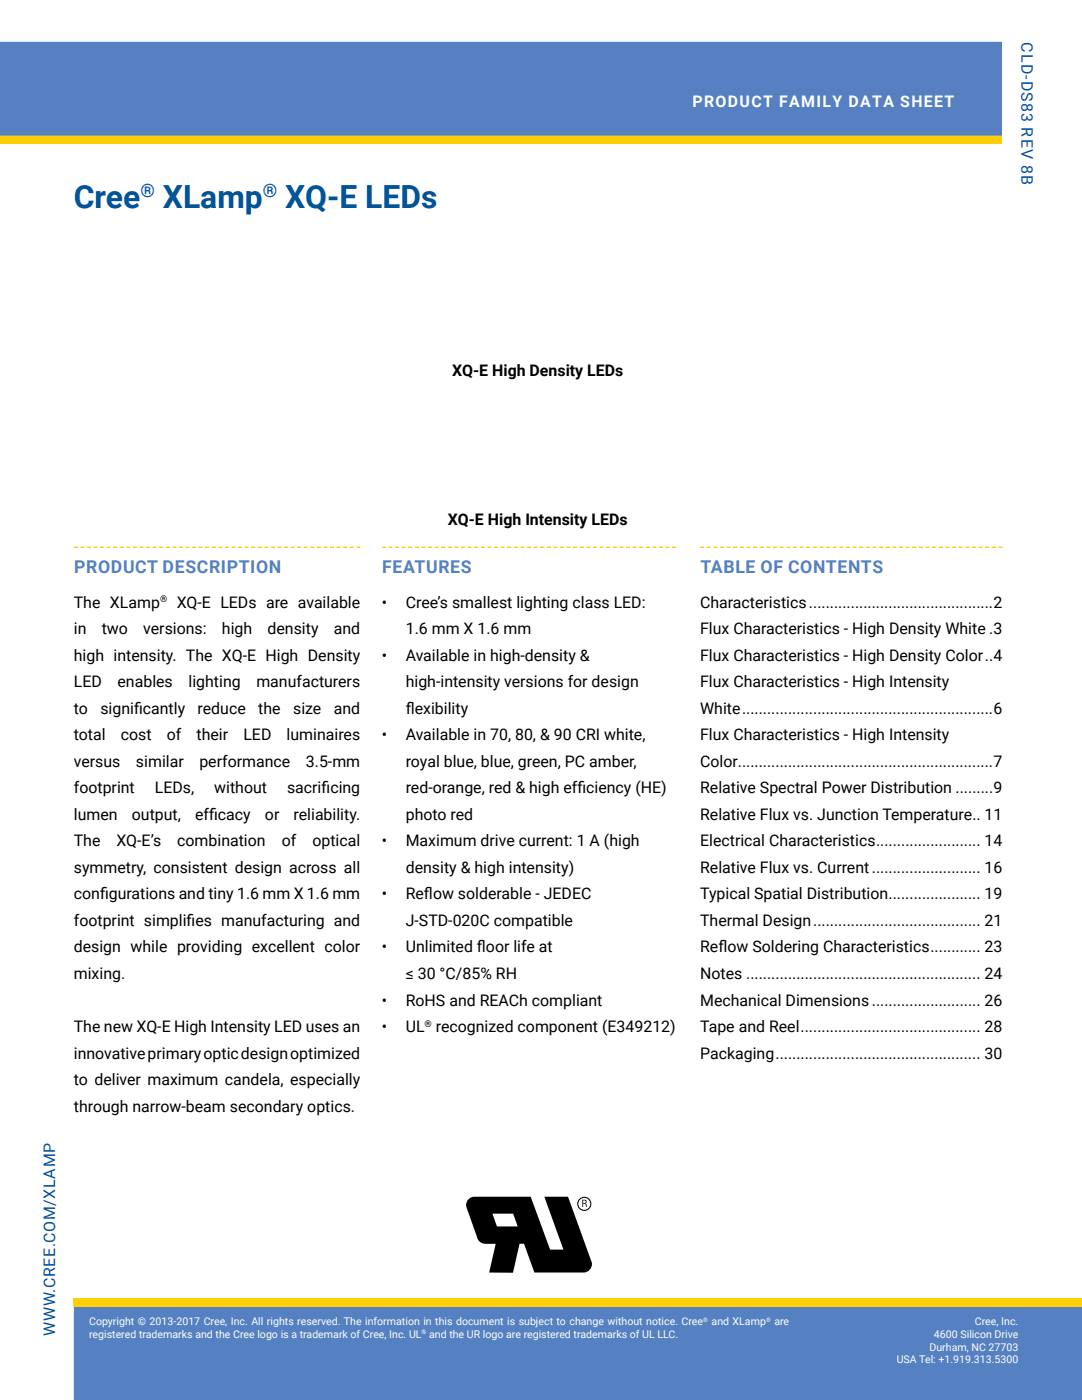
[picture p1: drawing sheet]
<svg xmlns="http://www.w3.org/2000/svg" width="216mm" height="279mm" viewBox="0 0 216 279" stroke-linecap="round" stroke-linejoin="round" font-family="sans-serif">
<defs><g id="words">
<g font-size="6.3" fill="#005596">
<text x="14.7" y="41.5">Cree</text>
<text x="32.5" y="41.5">XLamp</text>
<text x="56.9" y="41.5">XQ-E LEDs</text>
</g>
<g font-size="3.7" fill="#005596">
<text x="28" y="39.3">®</text>
<text x="52.4" y="39.3">®</text>
</g>
<g font-size="3.5" fill="#5580c3">
<text x="14.8" y="114.4">Product Descrip ti on</text>
<text x="76.3" y="114.4">FEAT</text>
<text x="82.7" y="114.4">U</text>
<text x="82.7" y="114.4">R</text>
<text x="89.8" y="114.4">ES</text>
<text x="139.8" y="114.4">T bl</text>
<text x="139.8" y="114.4">a</text>
<text x="146.7" y="114.4">e</text>
<text x="151.8" y="114.4">of Contents</text>
</g>
<g font-size="3.2" fill="#005596">
<text x="203.8" y="8.4" transform="rotate(90 203.8 8.4)">CLD-DS83 Rev 8B</text>
<text x="11" y="237.1" transform="rotate(-90 11 237.1)">a</text>
<text x="11" y="257.1" transform="rotate(-90 11 257.1)">r</text>
<text x="11" y="266.6" transform="rotate(-90 11 266.6)">www.cee.com/Xlmp</text>
</g>
<text font-size="3.2" fill="#fff" x="138.2" y="21.4">Product family data sheet</text>
<g font-size="3.2">
<text x="90.2" y="75">XQ-E High Density LEDs</text>
<text x="89.4" y="104.9">XQ-E High Intensity LEDs</text>
<text x="14.7" y="121.3">The XLamp</text>
<text x="35.3" y="121.3">XQ-E</text>
<text x="44" y="121.3">LEDs are available</text>
<text x="76.2" y="121.3">•</text>
<text x="81" y="121.3">Cree’s smallest lighting class LED:</text>
<text x="139.7" y="121.3">Characteristics............................................2</text>
<text x="14.7" y="126.6">in</text>
<text x="14.7" y="131.9">high intensity. The XQ-E</text>
<text x="20.3" y="126.6">two</text>
<text x="28.6" y="126.6">versions:</text>
<text x="44.3" y="126.6">high</text>
<text x="53" y="131.9">High Density</text>
<text x="53.4" y="126.6">density</text>
<text x="66.6" y="126.6">and</text>
<text x="76.2" y="131.9">•</text>
<text x="81" y="126.6">1.6 mm X 1.6 mm</text>
<text x="81" y="131.9">Available in high‑density &amp;</text>
<text x="139.7" y="131.9">Flux Characteristics - High Density Color..4</text>
<text x="139.7" y="126.6">Flux Characteristics - High Density White .3</text>
<text x="14.7" y="137.2">LED</text>
<text x="23.5" y="137.2">enables</text>
<text x="37.6" y="137.2">lighting</text>
<text x="51.2" y="137.2">manufacturers</text>
<text x="81" y="137.2">high‑intensity versions for design</text>
<text x="139.7" y="137.2">Flux Characteristics - High Intensity</text>
<text x="14.7" y="142.5">to</text>
<text x="20" y="142.5">signif</text>
<text x="26.7" y="142.5">icantly</text>
<text x="39.4" y="142.5">reduce</text>
<text x="51.5" y="142.5">the</text>
<text x="58.5" y="142.5">size</text>
<text x="66.6" y="142.5">and</text>
<text x="81" y="142.5">f</text>
<text x="81" y="142.5">lexibility</text>
<text x="139.7" y="142.5">White............................................................6</text>
<text x="14.7" y="147.7">total</text>
<text x="24.1" y="147.7">cost</text>
<text x="33.3" y="147.7">of</text>
<text x="39.2" y="147.7">their</text>
<text x="48.6" y="147.7">LED</text>
<text x="57.2" y="147.7">luminaires</text>
<text x="76.2" y="147.7">•</text>
<text x="81" y="147.7">Available in 70, 80, &amp; 90 CRI white,</text>
<text x="139.7" y="147.7">Flux Characteristics - High Intensity</text>
<text x="14.7" y="153">versus</text>
<text x="27.1" y="153">similar</text>
<text x="39.8" y="153">performance</text>
<text x="61" y="153">3.5‑mm</text>
<text x="81" y="153">royal blue, blue, green, PC amber,</text>
<text x="139.7" y="153">Color.............................................................7</text>
<text x="14.7" y="158.3">footprint</text>
<text x="30.9" y="158.3">LEDs,</text>
<text x="42.8" y="158.3">without</text>
<text x="57.3" y="158.3">sacrif</text>
<text x="64.2" y="158.3">icing</text>
<text x="81" y="158.3">red‑orange, red &amp; high eff</text>
<text x="115.2" y="158.3">iciency (HE)</text>
<text x="139.7" y="158.3">Relative Spectral Power Distribution .........9</text>
<text x="14.7" y="163.6">lumen</text>
<text x="26.3" y="163.6">output,</text>
<text x="38.9" y="163.6">eff</text>
<text x="41.7" y="163.6">icacy</text>
<text x="52.9" y="163.6">or</text>
<text x="58.6" y="163.6">reliability.</text>
<text x="81" y="163.6">photo red</text>
<text x="139.7" y="163.6">Relative Flux vs. Junction Temperature.. 11</text>
<text x="14.7" y="168.9">The</text>
<text x="23.3" y="168.9">XQ-E’s</text>
<text x="35.4" y="168.9">combination</text>
<text x="56.2" y="168.9">of</text>
<text x="62.3" y="168.9">optical</text>
<text x="76.2" y="168.9">•</text>
<text x="81" y="168.9">Maximum drive current: 1 A (high</text>
<text x="139.7" y="168.9">Electrical Characteristics......................... 14</text>
<text x="14.7" y="174.2">symmetry, consistent design across all</text>
<text x="14.7" y="179.5">conf</text>
<text x="20" y="179.5">igurations and tiny 1.6 mm X 1.6 mm</text>
<text x="76.2" y="179.5">•</text>
<text x="81" y="174.2">density &amp; high intensity)</text>
<text x="81" y="179.5">Ref</text>
<text x="84.6" y="179.5">low solderable - JEDEC</text>
<text x="139.7" y="179.5">Typical Spatial Distribution...................... 19</text>
<text x="139.7" y="174.2">Relative Flux vs. Current.......................... 16</text>
<text x="14.7" y="184.8">footprint simplif</text>
<text x="37.2" y="184.8">ies manufacturing and</text>
<text x="81" y="184.8">J-STD‑020C compatible</text>
<text x="139.7" y="184.8">Thermal Design........................................ 21</text>
<text x="14.7" y="190.1">design while providing excellent color</text>
<text x="76.2" y="190.1">•</text>
<text x="81" y="190.1">Unlimited f</text>
<text x="95.2" y="190.1">loor life at</text>
<text x="139.7" y="190.1">Ref</text>
<text x="143.3" y="190.1">low Soldering Characteristics............ 23</text>
<text x="14.7" y="195.4">mixing.</text>
<text x="81" y="195.4">≤ 30 °C/85% RH</text>
<text x="139.7" y="195.4">Notes ........................................................ 24</text>
<text x="76.2" y="200.7">•</text>
<text x="81" y="200.7">RoHS and REACh compliant</text>
<text x="139.7" y="200.7">Mechanical Dimensions.......................... 26</text>
<text x="14.7" y="206">The new XQ-E High Intensity LED uses an</text>
<text x="76.2" y="206">•</text>
<text x="81" y="206">UL</text>
<text x="87" y="206">recognized component (E349212)</text>
<text x="139.7" y="206">Tape and Reel........................................... 28</text>
<text x="14.7" y="211.3">innovative primary optic design optimized</text>
<text x="139.7" y="211.3">Packaging................................................. 30</text>
<text x="14.7" y="216.6">to deliver maximum candela, especially</text>
<text x="14.7" y="221.8">through narrow‑beam secondary optics.</text>
</g>
<g font-size="2.1" fill="#fff">
<text x="17.8" y="267">registered trademarks and the Cree logo is a trademark of Cree, Inc. UL</text>
<text x="17.8" y="264.5">Copyright © 2013-2017 Cree, Inc. All rights reserved. The information in this document is subject to change without notice. Cree</text>
<text x="85.6" y="267">and the UR logo are registered trademarks of UL LLC.</text>
<text x="142" y="264.5">and XLamp</text>
<text x="154.5" y="264.5">are</text>
<text x="185.5" y="269.6">Durham, NC 27703</text>
<text x="186.4" y="267">4600 Silicon Drive</text>
<text x="194.5" y="264.5">Cree, Inc.</text>
<text x="178.9" y="272.1">USA Tel: +1.919.313.5300</text>
</g>
<g font-size="1.9">
<text x="31.9" y="120.2">®</text>
<text x="84.7" y="204.9">®</text>
</g>
<g font-size="1.2" fill="#fff">
<text x="140.3" y="263.8">®</text>
<text x="152.8" y="263.8">®</text>
<text x="84.1" y="266.3">®</text>
</g>
</g></defs>
<path d="M14.9 260.7h201v18.7h-201z" fill="#5580c1"/>
<path d="M215.9 260.7h-201v18.7" fill="none" stroke="#5580c1" stroke-width=".38"/>
<path d="M0 8.5h199.9v18.6h-199.9z" fill="#5680c1"/>
<path d="M0 8.3v.4h199.9v-.4zM0 27.1h199.9z" fill="#5381c2"/>
<path d="M0 27.1h199.9v1.5h-199.9z" fill="#ffce00"/>
<path d="M0 27.2h199.9v1.4h-199.9z" fill="#ffce06"/>
<path d="M0 27.2h199.9" fill="none" stroke="#ffce06" stroke-width=".35"/>
<path d="M14.7 259.1h201.2v1.6h-201.2z" fill="#ffce00"/>
<path d="M14.9 259.3h201v1.4h-201z" fill="#ffce06"/>
<path d="M215.9 259.3h-201v1.4" fill="none" stroke="#ffce06" stroke-width=".35"/>
<path d="M14.7 109.2h57.2M76.2 109.2h58.7M139.7 109.2h60.3" fill="none" stroke="#ffce00" stroke-width=".26" stroke-dasharray=".8 .5" stroke-linecap="butt"/>
<g fill="#000">
<path d="M116.2 239.4v1.5h.2v-.7l.4 .1 .1 .6h.2l-.1-.6-.2-.1 .2-.2v-.4zM116.4 239.6l.4 .1v.3l-.4 .1z"/>
<path d="M115.2 240.3a1.41 1.41 0 0 0 2.8 0 1.41 1.41 0 0 0-2.8 0zM115.4 240.3a1.2 1.2 0 0 1 2.4 0 1.2 1.2 0 0 1-2.4 0z"/>
<path d="M93.5 239.3a1.66 1.66 0 0 0-.3 2l2 5.5a1.71 1.71 0 0 0 1.6 1.4h2.1l-1.3 5.8h4.8l1.3-5.8h.9l2 5.8h9.9a1.69 1.69 0 0 0 1.4-2.6l-4.6-12.6h-4.7l3.8 10.6h-2.6l-3.9-10.6h-11.2l-.5 .1zM98.3 242.2h4.1l.9 2.6h-4.1z"/>
</g>
<use href="#words"/>
</svg>
